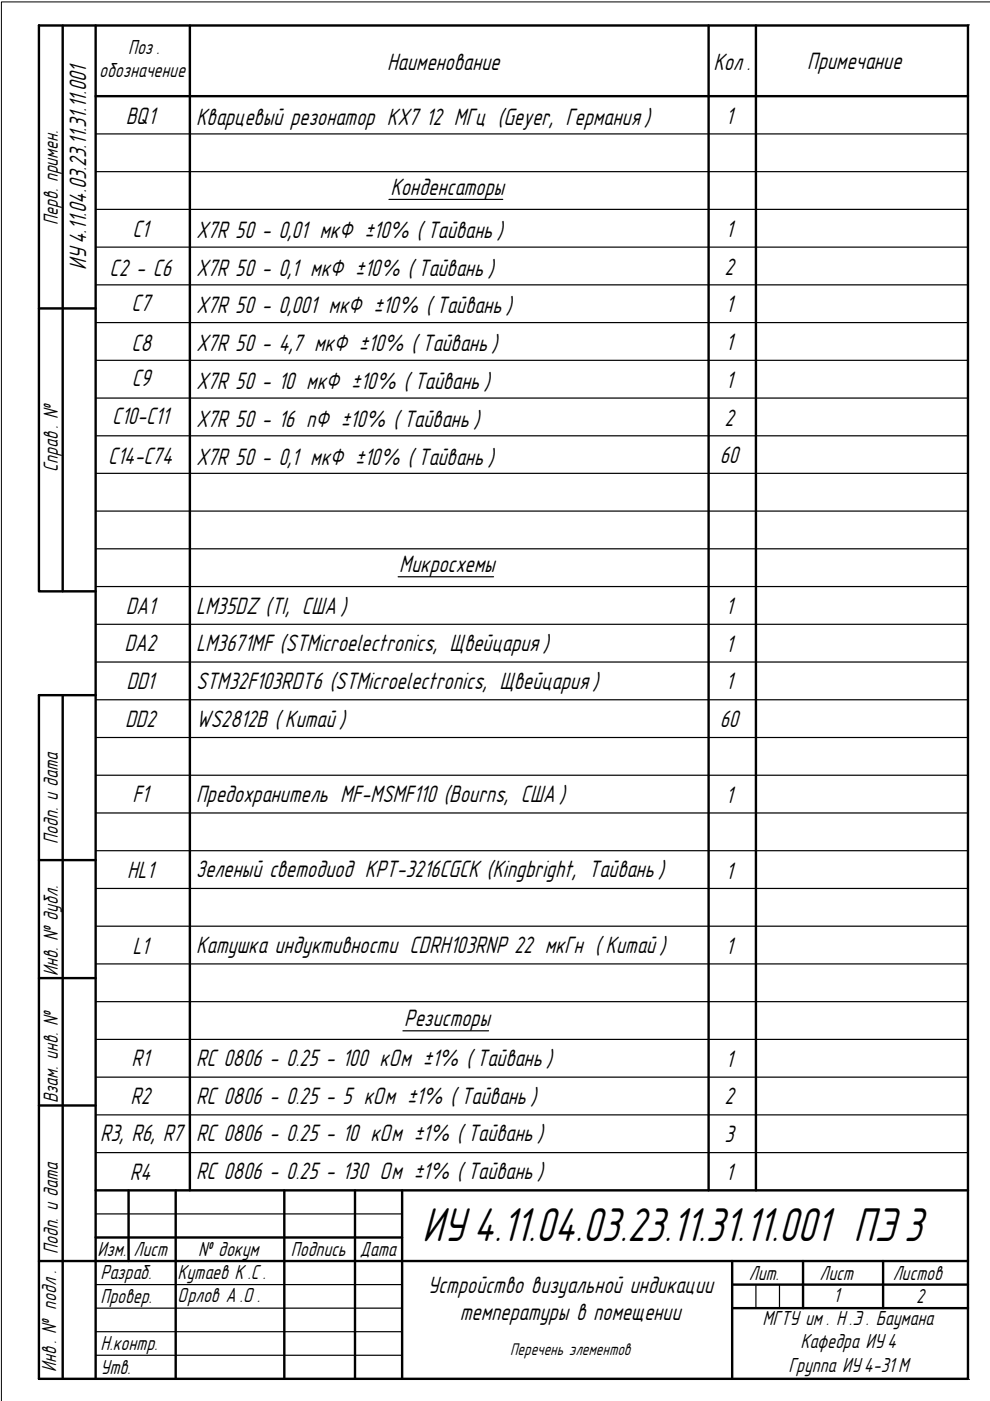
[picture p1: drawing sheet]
<svg xmlns="http://www.w3.org/2000/svg" width="210mm" height="297mm" viewBox="0 0 210 297" stroke-linecap="round" stroke-linejoin="round" font-family="sans-serif">
<defs><g id="words">
<text font-size="10.5" x="89.5" y="263.2">ИУ 4.11.04.03.23.11.31.11.001 ПЭ 3</text>
<g font-size="5.2">
<text x="82.1" y="14.9">Наименование</text>
<text x="151.3" y="14.9">Кол .</text>
<text x="171.2" y="14.7">Примечание</text>
<text x="26.7" y="26.2">BQ1</text>
<text x="41.6" y="26.4">Кварцевый резонатор KX7 12 МГц (Geyer, Германия )</text>
<text x="153.9" y="26.2">1</text>
<text x="82.8" y="41.3">Конденсаторы</text>
<text x="28.1" y="50.2">C1</text>
<text x="41.6" y="50.4">X7R 50 - 0,01 мкФ ±10% ( Тайвань )</text>
<text x="153.9" y="50.2">1</text>
<text x="18.3" y="57.2" transform="rotate(-90 18.3 57.2)">ИУ 4.11.04.03.23.11.31.11.001</text>
<text x="23.2" y="58.4">C2 - C6</text>
<text x="41.6" y="58.5">X7R 50 - 0,1 мкФ ±10% ( Тайвань )</text>
<text x="153.6" y="58.3">2</text>
<text x="27.9" y="65.9">C7</text>
<text x="41.6" y="66.4">X7R 50 - 0,001 мкФ ±10% ( Тайвань )</text>
<text x="153.9" y="66.2">1</text>
<text x="27.9" y="74.4">C8</text>
<text x="41.6" y="74.4">X7R 50 - 4,7 мкФ ±10% ( Тайвань )</text>
<text x="153.9" y="74.2">1</text>
<text x="27.9" y="81.9">C9</text>
<text x="41.6" y="82.4">X7R 50 - 10 мкФ ±10% ( Тайвань )</text>
<text x="153.9" y="82.2">1</text>
<text x="23.8" y="89.9">C10-C11</text>
<text x="41.6" y="90.5">X7R 50 - 16 пФ ±10% ( Тайвань )</text>
<text x="153.6" y="90.3">2</text>
<text x="22.9" y="98.5">C14-C74</text>
<text x="41.6" y="98.5">X7R 50 - 0,1 мкФ ±10% ( Тайвань )</text>
<text x="152.6" y="98.2">60</text>
<text x="84.7" y="121.2">Микросхемы</text>
<text x="26.7" y="130.1">DA1</text>
<text x="41.6" y="130.1">LM35DZ (TI, США )</text>
<text x="153.9" y="130.2">1</text>
<text x="26.4" y="138.1">DA2</text>
<text x="41.6" y="138.1">LM3671MF (STMicroelectronics, Щвейцария )</text>
<text x="153.9" y="138.2">1</text>
<text x="26.8" y="146.1">DD1</text>
<text x="41.6" y="146.1">STM32F103RDT6 (STMicroelectronics, Щвейцария )</text>
<text x="153.9" y="146.2">1</text>
<text x="26.5" y="154.1">DD2</text>
<text x="41.6" y="154">WS2812B ( Китай )</text>
<text x="152.6" y="154.2">60</text>
<text x="28.1" y="170.1">F1</text>
<text x="41.6" y="170">Предохранитель MF-MSMF110 (Bourns, США )</text>
<text x="153.9" y="170.2">1</text>
<text x="27" y="186.2">HL1</text>
<text x="41.5" y="186">Зеленый светодиод KPT-3216CGCK (Kingbright, Тайвань )</text>
<text x="153.9" y="186.3">1</text>
<text x="28.1" y="202.2">L1</text>
<text x="41.6" y="202">Катушка индуктивности CDRH103RNP 22 мкГн ( Китай )</text>
<text x="153.9" y="202.3">1</text>
<text x="85.7" y="217.5">Резисторы</text>
<text x="27.9" y="226.1">R1</text>
<text x="41.6" y="226">RC 0806 - 0.25 - 100 кОм ±1% ( Тайвань )</text>
<text x="153.9" y="226.2">1</text>
<text x="27.6" y="234.1">R2</text>
<text x="41.6" y="234">RC 0806 - 0.25 - 5 кОм ±1% ( Тайвань )</text>
<text x="153.6" y="234.2">2</text>
<text x="21.2" y="242">R3, R6, R7</text>
<text x="41.6" y="242">RC 0806 - 0.25 - 10 кОм ±1% ( Тайвань )</text>
<text x="153.6" y="242.2">3</text>
<text x="27.5" y="250.1">R4</text>
<text x="41.6" y="250">RC 0806 - 0.25 - 130 Ом ±1% ( Тайвань )</text>
<text x="153.9" y="250.2">1</text>
<text x="90.7" y="274.1">Устройство визуальной индикации</text>
<text x="97.5" y="279.9">температуры в помещении</text>
</g>
<g font-size="4.5">
<text x="27.2" y="11.4">Поз .</text>
<text x="21" y="16.4">обозначение</text>
<text x="12.3" y="47.7" transform="rotate(-90 12.3 47.7)">Перв. примен.</text>
<text x="12.2" y="100" transform="rotate(-90 12.2 100)">Справ . №</text>
<text x="12.3" y="178.9" transform="rotate(-90 12.3 178.9)">Подп. и дата</text>
<text x="12.3" y="206.9" transform="rotate(-90 12.3 206.9)">Инв. № дубл.</text>
<text x="12.3" y="233.9" transform="rotate(-90 12.3 233.9)">Взам. инв. №</text>
<text x="12.3" y="265.9" transform="rotate(-90 12.3 265.9)">Подп. и дата</text>
<text x="20.7" y="266.3">Изм.</text>
<text x="28.3" y="266.4">Лист</text>
<text x="42" y="266.3">№ докум</text>
<text x="61.7" y="266.3">Подпись</text>
<text x="76.3" y="266.2">Дата</text>
<text x="21.3" y="271.2">Разраб.</text>
<text x="37.6" y="271.1">Кутаев К .С .</text>
<text x="158.7" y="271.3">Лит.</text>
<text x="173.7" y="271.3">Лист</text>
<text x="189.3" y="271.3">Листов</text>
<text x="21.3" y="276.2">Провер.</text>
<text x="37.6" y="276.1">Орлов А .О .</text>
<text x="161.7" y="280.9">МГТУ им . Н .Э . Баумана</text>
<text x="176.7" y="276.1">1</text>
<text x="194.2" y="276.3">2</text>
<text x="21.3" y="286.2">Н.контр.</text>
<text x="169.7" y="285.9">Кафедра ИУ 4</text>
<text x="11.9" y="290.9" transform="rotate(-90 11.9 290.9)">Инв . № подл .</text>
<text x="21.3" y="291.2">Утв.</text>
<text x="167.2" y="290.9">Группа ИУ 4-31 М</text>
</g>
<text font-size="3.7" x="108.2" y="287.3">Перечень элементов</text>
</g></defs>
<!-- layer: 0 -->
<g fill="none" stroke="#000" stroke-width=".51">
<path d="M13.3 5.4v120M20.3 5.4v286.9M8.3 65.4h12M20.3 125.4h-12v-120h196.9v286.9h-196.9v-144.9h12M13.3 147.4v144.9M8.3 182.4h12M8.3 207.4h12M8.3 234.4h12M20.3 252.4h184.9M27.3 252.4v15M37.3 252.4v39.9M60.3 252.4v39.9"/>
<path d="M75.3 252.4v39.9M85.3 252.4v39.9M8.3 267.4h196.9M20.3 262.4h65M155.2 272.4h50M155.2 277.4h50M155.2 267.4v24.9M170.3 267.4v10M187.2 267.4v10"/>
</g>
<g fill="none" stroke="#000" stroke-width=".25">
<path d="M82.5 42.3h24.1M13.3 125.4h7M84.4 122.3h20.2M8.3 147.4h.1M85.4 218.6h18.2M20.3 257.4h65M20.3 244.4h184.9M20.3 277.4h65M20.3 272.4h65M160.3 272.4v5M165.3 272.4v5M20.3 287.3h65"/>
<path d="M20.3 282.3h65"/>
</g>
<!-- layer: FORM -->
<path d="M40.3 5.4v247M150.2 5.4v247M160.3 5.4v247M20.3 20.4h184.9" fill="none" stroke="#000" stroke-width=".51"/>
<g fill="none" stroke="#000" stroke-width=".25">
<path d="M20.3 36.4h184.9M20.3 28.4h184.9M20.3 52.4h184.9M20.3 44.4h184.9M20.3 76.4h184.9M20.3 68.4h184.9M20.3 60.4h184.9M20.3 92.4h184.9M20.3 84.4h184.9M20.3 116.4h184.9M20.3 108.4h184.9M20.3 100.4h184.9"/>
<path d="M20.3 132.4h184.9M20.3 124.4h184.9M20.3 156.4h184.9M20.3 148.4h184.9M20.3 140.4h184.9M20.3 172.4h184.9M20.3 164.4h184.9M20.3 196.4h184.9M20.3 188.4h184.9M20.3 180.4h184.9M20.3 212.4h184.9M20.3 204.4h184.9"/>
<path d="M20.3 228.4h184.9M20.3 220.4h184.9M20.3 236.4h184.9"/>
</g>
<!-- layer: NEVIDIM -->
<path d="M8.2 5.3h.1M205.4 5.3h.1M8.2 292.5h.1" fill="none" stroke="#000" stroke-width=".21"/>
<!-- layer: 0 -->
<path d="M209.9 .4h-209.6v296.6M205.4 292.5h.1" fill="none" stroke="#000" stroke-width=".21"/>
<use href="#words"/>
</svg>
